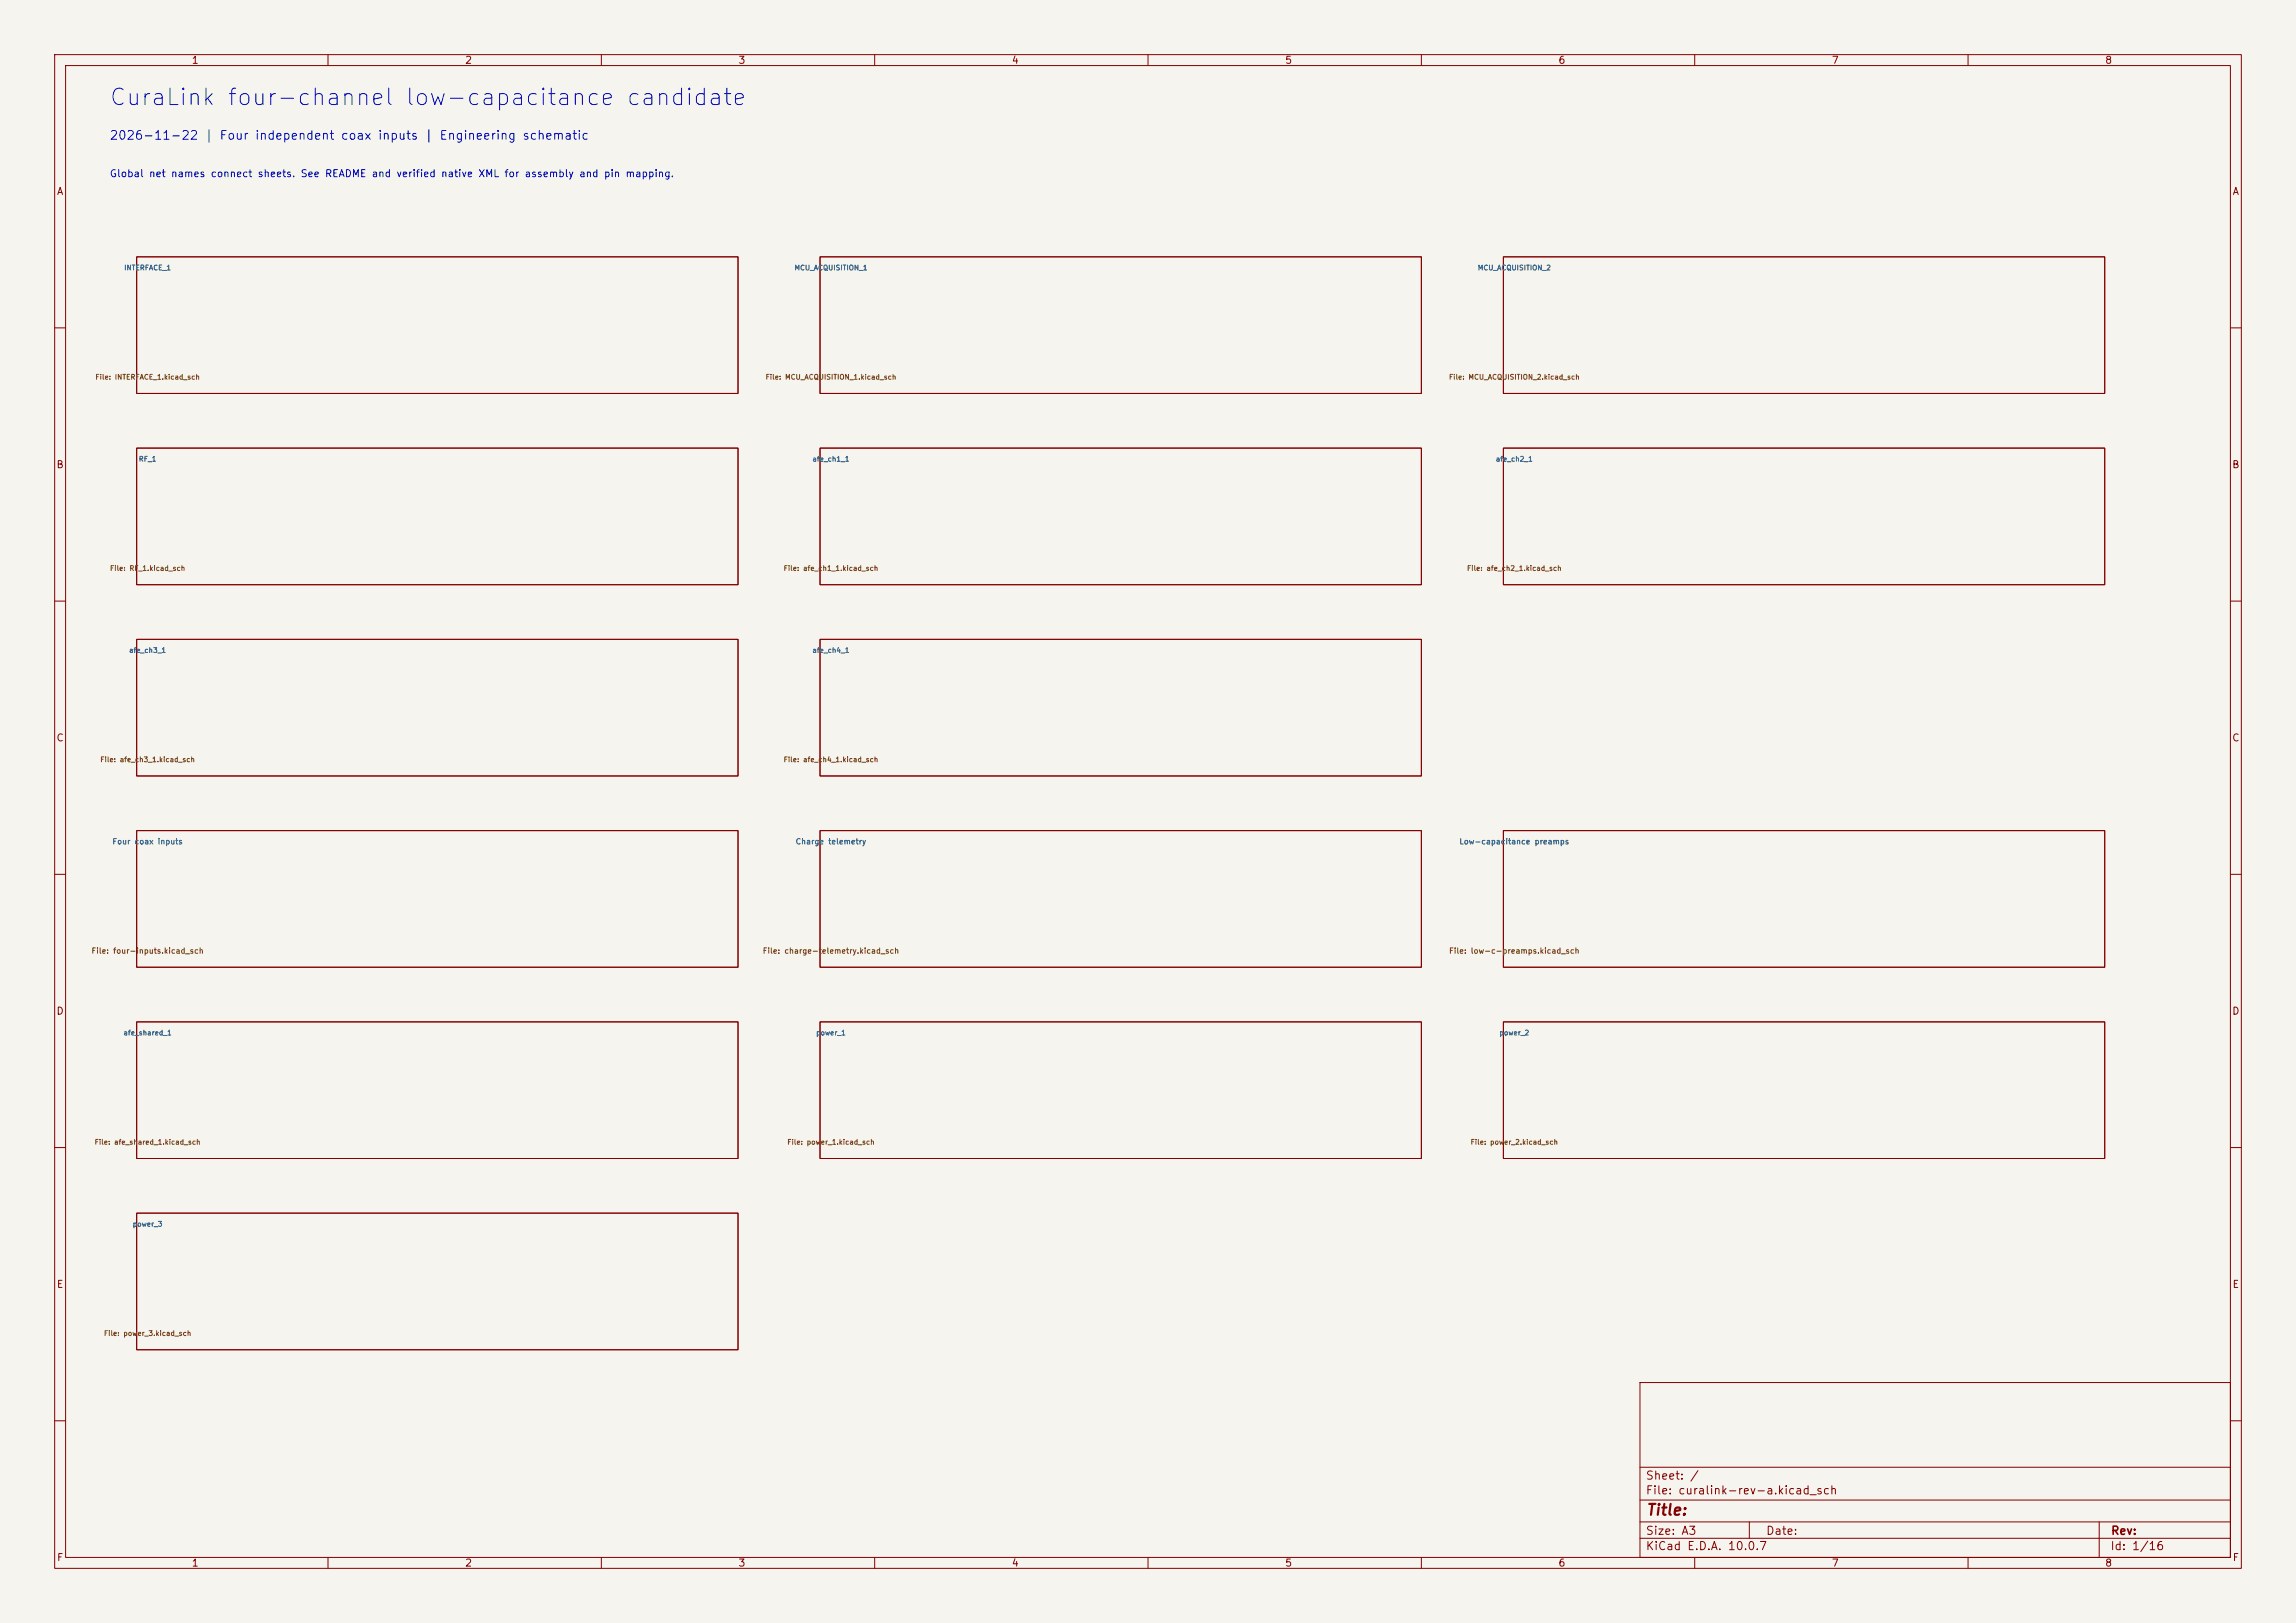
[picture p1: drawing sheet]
<svg xmlns="http://www.w3.org/2000/svg" width="420mm" height="297mm" viewBox="0 0 420 297" stroke-linecap="round" stroke-linejoin="round" font-family="sans-serif">
<defs><g id="words">
<text font-size="3" fill="#0000c2" x="19.8" y="20">CuraLink four-channel low-capacitance candidate</text>
<text font-size="2" fill="#840000" x="301" y="277.8">Title:</text>
<text font-size="1.6" fill="#0000c2" x="19.9" y="26">2026-11-22 | Four independent coax inputs | Engineering schematic</text>
<g font-size="1.5" fill="#840000">
<text x="300.9" y="273.8">File: curalink-rev-a.kicad_sch</text>
<text x="300.9" y="271.1">Sheet: /</text>
<text x="300.9" y="281.2">Size: A3</text>
<text x="322.9" y="281.2">Date:</text>
<text x="386" y="281.2">Rev:</text>
<text x="300.9" y="284">KiCad E.D.A. 10.0.7</text>
<text x="385.9" y="284">Id: 1/16</text>
</g>
<g font-size="1.3" fill="#840000">
<text x="35" y="12">1</text>
<text x="85" y="12">2</text>
<text x="135" y="12">3</text>
<text x="185" y="12">4</text>
<text x="235" y="12">5</text>
<text x="285" y="12">6</text>
<text x="335" y="12">7</text>
<text x="385" y="12">8</text>
<text x="10.3" y="36">A</text>
<text x="408.3" y="36">A</text>
<text x="10.2" y="86">B</text>
<text x="408.2" y="86">B</text>
<text x="10.2" y="136">C</text>
<text x="408.2" y="136">C</text>
<text x="10.2" y="186">D</text>
<text x="408.2" y="186">D</text>
<text x="10.3" y="236">E</text>
<text x="408.3" y="236">E</text>
<text x="10.3" y="286">F</text>
<text x="35" y="287">1</text>
<text x="85" y="287">2</text>
<text x="135" y="287">3</text>
<text x="185" y="287">4</text>
<text x="235" y="287">5</text>
<text x="285" y="287">6</text>
<text x="335" y="287">7</text>
<text x="385" y="287">8</text>
<text x="408.3" y="286">F</text>
</g>
<text font-size="1.3" fill="#0000c2" x="20" y="32.7">Global net names connect sheets. See README and verified native XML for assembly and pin mapping.</text>
<g font-size="1" fill="#006464">
<text x="20.5" y="154.8">Four coax inputs</text>
<text x="145.4" y="154.8">Charge telemetry</text>
<text x="266.9" y="154.8">Low-capacitance preamps</text>
</g>
<g font-size="1" fill="#725600">
<text x="16.6" y="174.8">File: four-inputs.kicad_sch</text>
<text x="139.4" y="174.8">File: charge-telemetry.kicad_sch</text>
<text x="265" y="174.8">File: low-c-preamps.kicad_sch</text>
</g>
<g font-size=".9" fill="#006464">
<text x="22.6" y="49.7">INTERFACE_1</text>
<text x="145.2" y="49.7">MCU_ACQUISITION_1</text>
<text x="270.2" y="49.7">MCU_ACQUISITION_2</text>
<text x="25.3" y="84.7">RF_1</text>
<text x="148.5" y="84.7">afe_ch1_1</text>
<text x="273.5" y="84.7">afe_ch2_1</text>
<text x="23.5" y="119.7">afe_ch3_1</text>
<text x="148.5" y="119.7">afe_ch4_1</text>
<text x="22.5" y="189.7">afe_shared_1</text>
<text x="149.2" y="189.7">power_1</text>
<text x="274.2" y="189.7">power_2</text>
<text x="24.2" y="224.7">power_3</text>
</g>
<g font-size=".9" fill="#725600">
<text x="17.4" y="69.7">File: INTERFACE_1.kicad_sch</text>
<text x="140" y="69.7">File: MCU_ACQUISITION_1.kicad_sch</text>
<text x="265" y="69.7">File: MCU_ACQUISITION_2.kicad_sch</text>
<text x="20" y="104.7">File: RF_1.kicad_sch</text>
<text x="143.3" y="104.7">File: afe_ch1_1.kicad_sch</text>
<text x="268.3" y="104.7">File: afe_ch2_1.kicad_sch</text>
<text x="18.3" y="139.7">File: afe_ch3_1.kicad_sch</text>
<text x="143.3" y="139.7">File: afe_ch4_1.kicad_sch</text>
<text x="17.2" y="209.7">File: afe_shared_1.kicad_sch</text>
<text x="143.9" y="209.7">File: power_1.kicad_sch</text>
<text x="268.9" y="209.7">File: power_2.kicad_sch</text>
<text x="18.9" y="244.7">File: power_3.kicad_sch</text>
</g>
</g></defs>
<path d="M0 0h420v297h-420z" fill="#f5f4ef" stroke="#f5f4ef" stroke-width=".18"/>
<g fill="none" stroke="#840000" stroke-width=".18">
<path d="M10 10h400v277h-400zM12 12h396v273h-396zM60 10v2M110 10v2M160 10v2M210 10v2M260 10v2M310 10v2M360 10v2M25 47h110v25h-110zM150 47h110v25h-110zM275 47h110v25h-110z"/>
<path d="M10 60h2M408 60h2M25 82h110v25h-110zM150 82h110v25h-110zM275 82h110v25h-110zM10 110h2M25 117h110v25h-110zM150 117h110v25h-110zM408 110h2M10 160h2M25 152h110v25h-110zM150 152h110v25h-110z"/>
<path d="M275 152h110v25h-110zM408 160h2M25 187h110v25h-110zM150 187h110v25h-110zM275 187h110v25h-110zM10 210h2M408 210h2M25 222h110v25h-110zM300 253h108v32h-108zM10 260h2M300 278.5h108M300 274.5h108"/>
<path d="M300 268.5h108M320 278.5v3M384 278.5v6.5M408 260h2M60 285v2M110 285v2M160 285v2M210 285v2M260 285v2M300 281.5h108M310 285v2M360 285v2"/>
</g>
<use href="#words"/>
</svg>
